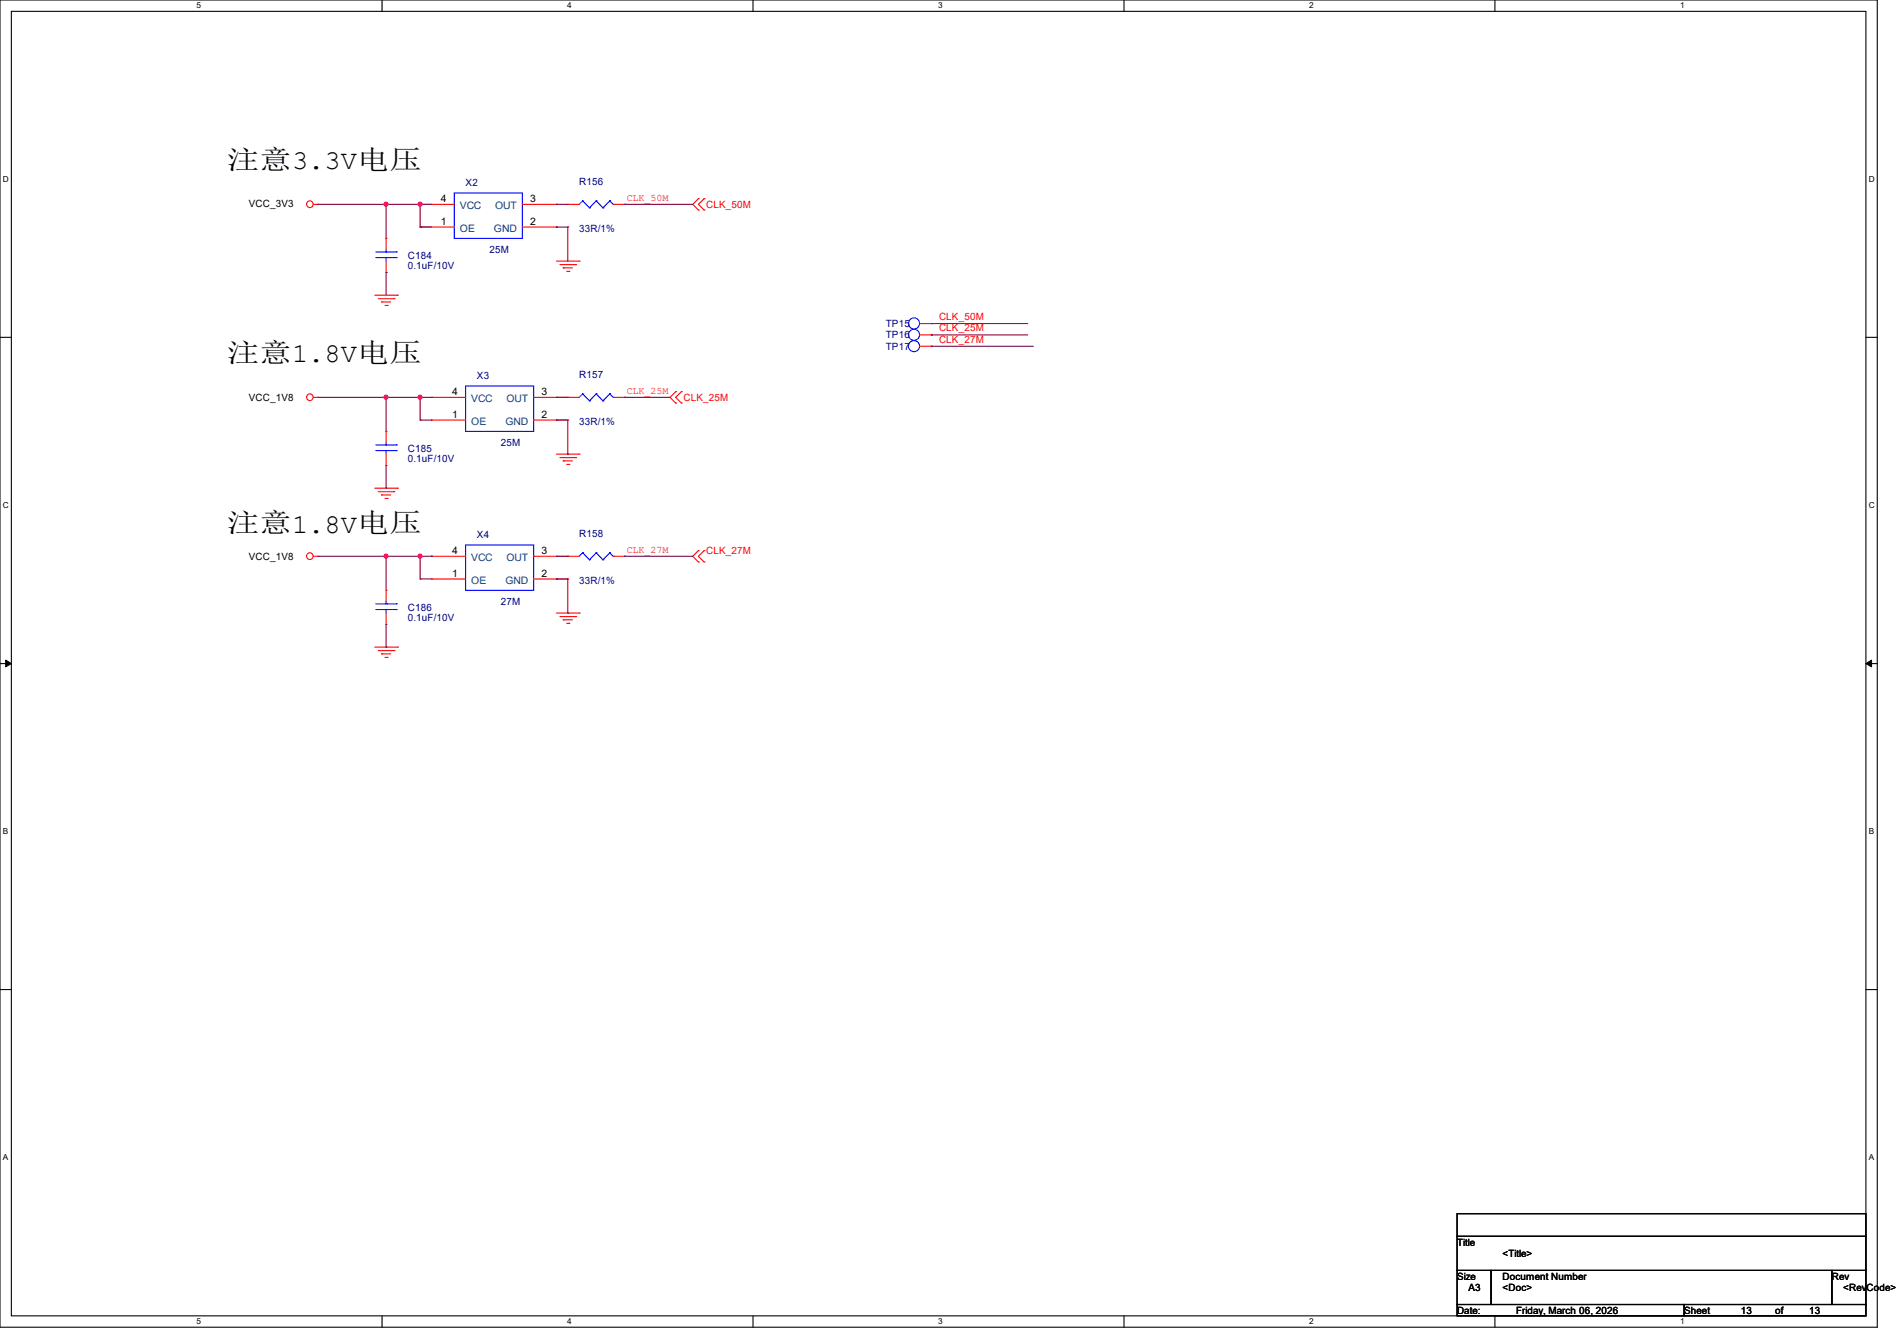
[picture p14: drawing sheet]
<svg xmlns="http://www.w3.org/2000/svg" width="297mm" height="210mm" viewBox="0 0 297 210" stroke-linecap="round" stroke-linejoin="round" font-family="sans-serif">
<defs><g id="words">
<g font-size="4.2">
<text x="35.6" y="26.5">注意3.3V电压</text>
<text x="35.6" y="56.7">注意1.8V电压</text>
<text x="35.6" y="83.4">注意1.8V电压</text>
</g>
<g font-size="1.6" fill="#000080">
<text x="72.9" y="29.2">X2</text>
<text x="90.7" y="29">R156</text>
<text x="63.8" y="40.6">C184</text>
<text x="76.6" y="39.7">25M</text>
<text x="90.7" y="36.3">33R/1%</text>
<text x="63.8" y="42.2">0.1uF/10V</text>
<text x="138.7" y="51.2">TP15</text>
<text x="138.7" y="53">TP16</text>
<text x="74.7" y="59.4">X3</text>
<text x="90.7" y="59.2">R157</text>
<text x="138.7" y="54.8">TP17</text>
<text x="63.8" y="70.8">C185</text>
<text x="78.4" y="69.9">25M</text>
<text x="90.7" y="66.5">33R/1%</text>
<text x="63.8" y="72.4">0.1uF/10V</text>
<text x="74.7" y="84.3">X4</text>
<text x="90.7" y="84.1">R158</text>
<text x="63.8" y="95.7">C186</text>
<text x="78.4" y="94.8">27M</text>
<text x="90.7" y="91.4">33R/1%</text>
<text x="63.8" y="97.3">0.1uF/10V</text>
</g>
<g font-size="1.6">
<text x="38.9" y="32.4">VCC_3V3</text>
<text x="69" y="35.2">1</text>
<text x="69" y="31.6">4</text>
<text x="83" y="35.2">2</text>
<text x="83" y="31.6">3</text>
<text x="38.9" y="62.8">VCC_1V8</text>
<text x="70.8" y="65.4">1</text>
<text x="70.8" y="61.8">4</text>
<text x="84.8" y="65.4">2</text>
<text x="84.8" y="61.8">3</text>
<text x="38.9" y="87.7">VCC_1V8</text>
<text x="70.8" y="86.7">4</text>
<text x="84.8" y="86.7">3</text>
<text x="70.8" y="90.3">1</text>
<text x="84.8" y="90.3">2</text>
<text x="228.1" y="195.1">Title</text>
<text x="235.2" y="196.8">&lt;Title&gt;</text>
<text x="228.1" y="200.4">Size</text>
<text x="229.9" y="202.2">A3</text>
<text x="235.2" y="200.4">Document Number</text>
<text x="235.2" y="202.2">&lt;Doc&gt;</text>
<text x="286.8" y="200.4">Rev</text>
<text x="288.6" y="202.2">&lt;RevCode&gt;</text>
<text x="228.1" y="205.7">Date:</text>
<text x="237.4" y="205.7">Friday, March 06, 2026</text>
<text x="263.7" y="205.7">Sheet</text>
<text x="272.6" y="205.7">13</text>
<text x="277.9" y="205.7">of</text>
<text x="283.2" y="205.7">13</text>
</g>
<g font-size="1.6" fill="#004080">
<text x="72" y="32.7">VCC</text>
<text x="77.5" y="32.7">OUT</text>
<text x="72" y="36.3">OE</text>
<text x="77.3" y="36.3">GND</text>
<text x="73.8" y="63">VCC</text>
<text x="79.3" y="63">OUT</text>
<text x="73.8" y="66.5">OE</text>
<text x="79.1" y="66.5">GND</text>
<text x="73.8" y="87.8">VCC</text>
<text x="79.3" y="87.8">OUT</text>
<text x="73.8" y="91.4">OE</text>
<text x="79.1" y="91.4">GND</text>
</g>
<g font-size="1.6" fill="#f00">
<text x="98.1" y="31.5">CLK_50M</text>
<text x="110.6" y="32.6">CLK_50M</text>
<text x="147" y="50.1">CLK_50M</text>
<text x="147" y="51.9">CLK_25M</text>
<text x="147" y="53.7">CLK_27M</text>
<text x="98.1" y="61.7">CLK_25M</text>
<text x="107" y="62.8">CLK_25M</text>
<text x="98.1" y="86.6">CLK_27M</text>
<text x="110.6" y="86.8">CLK_27M</text>
</g>
<g font-size="1.3">
<text x="30.8" y="1.3">5</text>
<text x="88.8" y="1.3">4</text>
<text x="146.9" y="1.3">3</text>
<text x="205" y="1.3">2</text>
<text x="263.1" y="1.3">1</text>
<text x=".5" y="28.4">D</text>
<text x="292.6" y="28.4">D</text>
<text x=".5" y="79.5">C</text>
<text x="292.6" y="79.5">C</text>
<text x=".5" y="130.6">B</text>
<text x="292.6" y="130.6">B</text>
<text x=".5" y="181.7">A</text>
<text x="292.6" y="181.7">A</text>
<text x="30.8" y="207.4">5</text>
<text x="88.8" y="207.4">4</text>
<text x="146.9" y="207.4">3</text>
<text x="205" y="207.4">2</text>
<text x="263.1" y="207.4">1</text>
</g>
</g></defs>
<path d="M0 0h293.9v207.9h-293.9zM1.8 1.8h290.3v204.3h-290.3z" fill="none" stroke="#000" stroke-width=".17"/>
<g fill="#fff">
<path d="M30.8 .2h.7v1.4h-.7z"/>
<path d="M30.8 206.2h.7v1.4h-.7z"/>
</g>
<path d="M59.8 0v1.8M59.8 206.1v1.8" fill="none" stroke="#000" stroke-width=".17"/>
<g fill="#fff">
<path d="M88.8 .2h.7v1.4h-.7z"/>
<path d="M88.8 206.2h.7v1.4h-.7z"/>
</g>
<path d="M117.9 0v1.8M117.9 206.1v1.8" fill="none" stroke="#000" stroke-width=".17"/>
<g fill="#fff">
<path d="M146.9 .2h.7v1.4h-.7z"/>
<path d="M146.9 206.2h.7v1.4h-.7z"/>
</g>
<path d="M176 0v1.8M176 206.1v1.8" fill="none" stroke="#000" stroke-width=".17"/>
<g fill="#fff">
<path d="M205 .2h.7v1.4h-.7z"/>
<path d="M205 206.2h.7v1.4h-.7z"/>
</g>
<path d="M234.1 0v1.8M234.1 206.1v1.8" fill="none" stroke="#000" stroke-width=".17"/>
<g fill="#fff">
<path d="M263.1 .2h.6v1.4h-.6z"/>
<path d="M263.1 206.2h.6v1.4h-.6z"/>
<path d="M.5 27.3h.9v1.4h-.9z"/>
<path d="M292.6 27.3h.9v1.4h-.9z"/>
<path d="M.5 78.4h.9v1.4h-.9z"/>
<path d="M292.6 78.4h.9v1.4h-.9z"/>
</g>
<path d="M0 52.8h1.8M292.1 52.8h1.8" fill="none" stroke="#000" stroke-width=".17"/>
<g fill="#fff">
<path d="M.5 129.5h.8v1.4h-.8z"/>
<path d="M292.6 129.5h.8v1.4h-.8z"/>
</g>
<path d="M0 103.9h1.8M292.1 103.9h1.8" fill="none" stroke="#000" stroke-width=".17"/>
<path d="M.9 103.4l.9 .5-.9 .5zM292.1 103.9l.9-.5v1z" fill="#000" stroke="#000" stroke-width=".16"/>
<g fill="#fff">
<path d="M.5 180.5h.8v1.4h-.8z"/>
<path d="M292.6 180.5h.8v1.4h-.8z"/>
</g>
<path d="M0 155h1.8M292.1 155h1.8M228.1 190.1h64v3.5h-64zM228.1 193.6h64v5.4h-64zM228.1 199h5.4v5.3h-5.4zM233.5 199h53.3v5.3h-53.3zM286.8 199h5.3v5.3h-5.3zM228.1 204.3h35.6v1.8h-35.6zM263.7 204.3h28.4v1.8h-28.4z" fill="none" stroke="#000" stroke-width=".17"/>
<g fill="none" stroke="#f00" stroke-width=".17">
<path d="M49.1 32h.7M49.8 32h.1M60.5 37.3h.1M60.5 37.3v1.8M65.8 35.6h.1M65.8 32h.1M65.8 32h5.3M65.8 35.6h5.3M81.8 32h5.3M81.8 35.6h5.3M87.1 35.6h.1M87.1 32h.1"/>
<path d="M88.9 32h.1M88.9 32h1.8M96 32h1.8M97.8 32h.1M109.3 31.1h.1M109.3 32.9h.1M109.3 31.1l-.8 .9 .8 .9M110.2 32.9h.1M110.2 31.1h.1M110.2 31.1l-.9 .9 .9 .9M58.7 46.2h3.5M59.2 46.8h2.5"/>
<path d="M59.7 47.3h.1M59.7 47.3h1.5M60.3 47.8h.3M60.5 42.7h.1M60.5 40.9v1.8M60.6 47.8h.1M61.7 46.8h.1M62.2 46.2h.1M87.1 40.9h3.6M87.7 41.4h2.4M88.2 42h.1M88.2 42h1.4"/>
<path d="M88.7 42.5h.4M89.1 42.5h.1M90.1 41.4h.1M90.7 40.9h.1M144 54.2h1.8M144 50.7h1.8M144 52.5h1.8M145.8 54.2h.1M145.8 50.7h.1M145.8 52.5h.1M49.1 62.2h.7M49.8 62.2h.1"/>
<path d="M58.7 76.5h3.5M59.2 77h2.5M59.7 77.5h.1M59.7 77.5h1.5M60.3 78.1h.3M60.5 67.6h.1M60.5 72.9h.1M60.5 67.6v1.7M60.5 71.1v1.8M60.6 78.1h.1M61.7 77h.1M62.2 76.5h.1"/>
<path d="M67.6 65.8h.1M67.6 62.2h.1M67.6 62.2h5.3M67.6 65.8h5.3M83.6 62.2h7.1M83.6 65.8h5.3M87.1 71.1h3.6M87.7 71.7h2.4M88.2 72.2h.1M88.2 72.2h1.4M88.7 72.7h.4M88.9 62.2h.1"/>
<path d="M88.9 65.8h.1M89.1 72.7h.1M90.1 71.7h.1M90.7 71.1h.1M96 62.2h1.8M97.8 62.2h.1M105.8 61.3h.1M105.8 63.1h.1M105.8 61.3l-.9 .9 .9 .9M106.7 63.1h.1M106.7 61.3h.1M106.7 61.3l-.9 .9 .9 .9"/>
<path d="M49.1 87.1h.7M49.8 87.1h.1M60.5 92.5h.1M60.5 97.8h.1M60.5 92.5v1.7M60.5 96v1.8M67.6 90.7h.1M67.6 87.1h.1M67.6 87.1h5.3M67.6 90.7h5.3M83.6 87.1h7.1M83.6 90.7h5.3"/>
<path d="M87.1 96h3.6M87.7 96.6h2.4M88.2 97.1h.1M88.2 97.1h1.4M88.7 97.6h.4M88.9 90.7h.1M88.9 87.1h.1M89.1 97.6h.1M90.1 96.6h.1M90.7 96h.1M96 87.1h1.8M97.8 87.1h.1"/>
<path d="M109.3 86.2h.1M109.3 88h.1M109.3 86.2l-.8 .9 .8 .9M110.2 88h.1M110.2 86.2h.1M110.2 86.2l-.9 .9 .9 .9M58.7 101.3h3.5M59.2 101.9h2.5M59.7 102.4h.1M59.7 102.4h1.5M60.3 103h.3M60.6 103h.1"/>
<path d="M61.7 101.9h.1M62.2 101.3h.1"/>
<circle cx="48.5" cy="32" r=".52"/>
<circle cx="48.5" cy="62.2" r=".52"/>
<circle cx="48.5" cy="87.1" r=".52"/>
</g>
<g fill="none" stroke="#00f" stroke-width=".17">
<path d="M58.8 39.5h3.3M60.5 39.5h.1M60.5 39.1v.4M62.1 39.5h.1M71.1 30.2h10.7v7.1h-10.7zM91.2 31.5h.1M91.2 31.5l-.5 .5M91.2 31.5l1.1 1.1M92.3 32.6h.1M93.3 31.5h.1M93.3 31.5l-1 1.1M93.3 31.5l1.1 1.1"/>
<path d="M94.4 32.6h.1M95.5 31.5h.1M95.5 31.5l-1.1 1.1M95.5 31.5l.5 .5M96 32h.1M58.8 40.3h3.3M60.5 40.3h.1M60.5 40.3v.6M62.1 40.3h.1M58.8 70.6h3.3M58.8 69.7h3.3M60.5 69.7h.1"/>
<path d="M60.5 70.6h.1M60.5 69.3v.4M60.5 70.6v.5M62.1 70.6h.1M62.1 69.7h.1M72.9 60.5h10.7v7.1h-10.7zM91.2 61.7h.1M91.2 61.7l-.5 .5M91.2 61.7l1.1 1.1M92.3 62.8h.1M93.3 61.7h.1M93.3 61.7l-1 1.1"/>
<path d="M93.3 61.7l1.1 1.1M94.4 62.8h.1M95.5 61.7h.1M95.5 61.7l-1.1 1.1M95.5 61.7l.5 .5M96 62.2h.1M58.8 95.5h3.3M58.8 94.6h3.3M60.5 94.6h.1M60.5 95.5h.1M60.5 94.2v.4M60.5 95.5v.5"/>
<path d="M62.1 95.5h.1M62.1 94.6h.1M72.9 85.3h10.7v7.2h-10.7zM91.2 86.6h.1M91.2 86.6l-.5 .5M91.2 86.6l1.1 1.1M92.3 87.7h.1M93.3 86.6h.1M93.3 86.6l-1 1.1M93.3 86.6l1.1 1.1M94.4 87.7h.1M95.5 86.6h.1"/>
<path d="M95.5 86.6l-1.1 1.1M95.5 86.6l.5 .5M96 87.1h.1"/>
<circle cx="143.1" cy="54.2" r=".87"/>
<circle cx="143.1" cy="50.7" r=".87"/>
<circle cx="143.1" cy="52.4" r=".87"/>
</g>
<g fill="none" stroke="#800040" stroke-width=".17">
<path d="M49.8 32h.1M49.8 32h17.8M60.5 32h.1M60.5 32v5.3M65.8 32h.1M65.8 35.6h.1M65.8 32v3.6M65.8 35.6h1.8M87.1 32h.1M87.1 35.6h.1M87.1 32h1.8M87.1 35.6h1.8"/>
<path d="M88.9 35.6h.1M88.9 35.6v5.3M97.8 32h.1M97.8 32h10.7M60.5 42.7h.1M60.5 42.7v3.5M145.8 50.7h.1M145.8 52.5h.1M145.8 54.2h.1M145.8 50.7h15.1M145.8 52.5h15.1M145.8 54.2h16"/>
<path d="M49.8 62.2h17.8M60.5 62.2h.1M60.5 76.5h.1M60.5 62.2v5.4M60.5 72.9v3.6M65.8 62.2h.1M65.8 65.8h.1M65.8 62.2v3.6M65.8 65.8h1.8M67.6 62.2h.1M87.1 62.2h.1M87.1 65.8h.1"/>
<path d="M87.1 65.8h1.8v5.3M87.1 62.2h1.8M88.9 71.1h.1M97.8 62.2h.1M97.8 62.2h7.1M49.8 87.1h17.8M60.5 87.1h.1M60.5 87.1v5.4M60.5 97.8v3.5M65.8 87.1h.1M65.8 90.7h.1M65.8 87.1v3.6"/>
<path d="M65.8 90.7h1.8M67.6 87.1h.1M87.1 87.1h.1M87.1 90.7h.1M87.1 90.7h1.8v5.3M87.1 87.1h1.8M88.9 96h.1M97.8 87.1h.1M97.8 87.1h10.7M60.5 101.3h.1"/>
</g>
<g fill="#f0f" stroke="#f0f" stroke-width=".17">
<circle cx="60.4" cy="32" r=".32"/>
<circle cx="65.8" cy="32" r=".32"/>
<circle cx="60.4" cy="62.2" r=".32"/>
<circle cx="65.8" cy="62.2" r=".32"/>
<circle cx="60.4" cy="87.1" r=".32"/>
<circle cx="65.8" cy="87.1" r=".32"/>
</g>
<use href="#words"/>
</svg>
